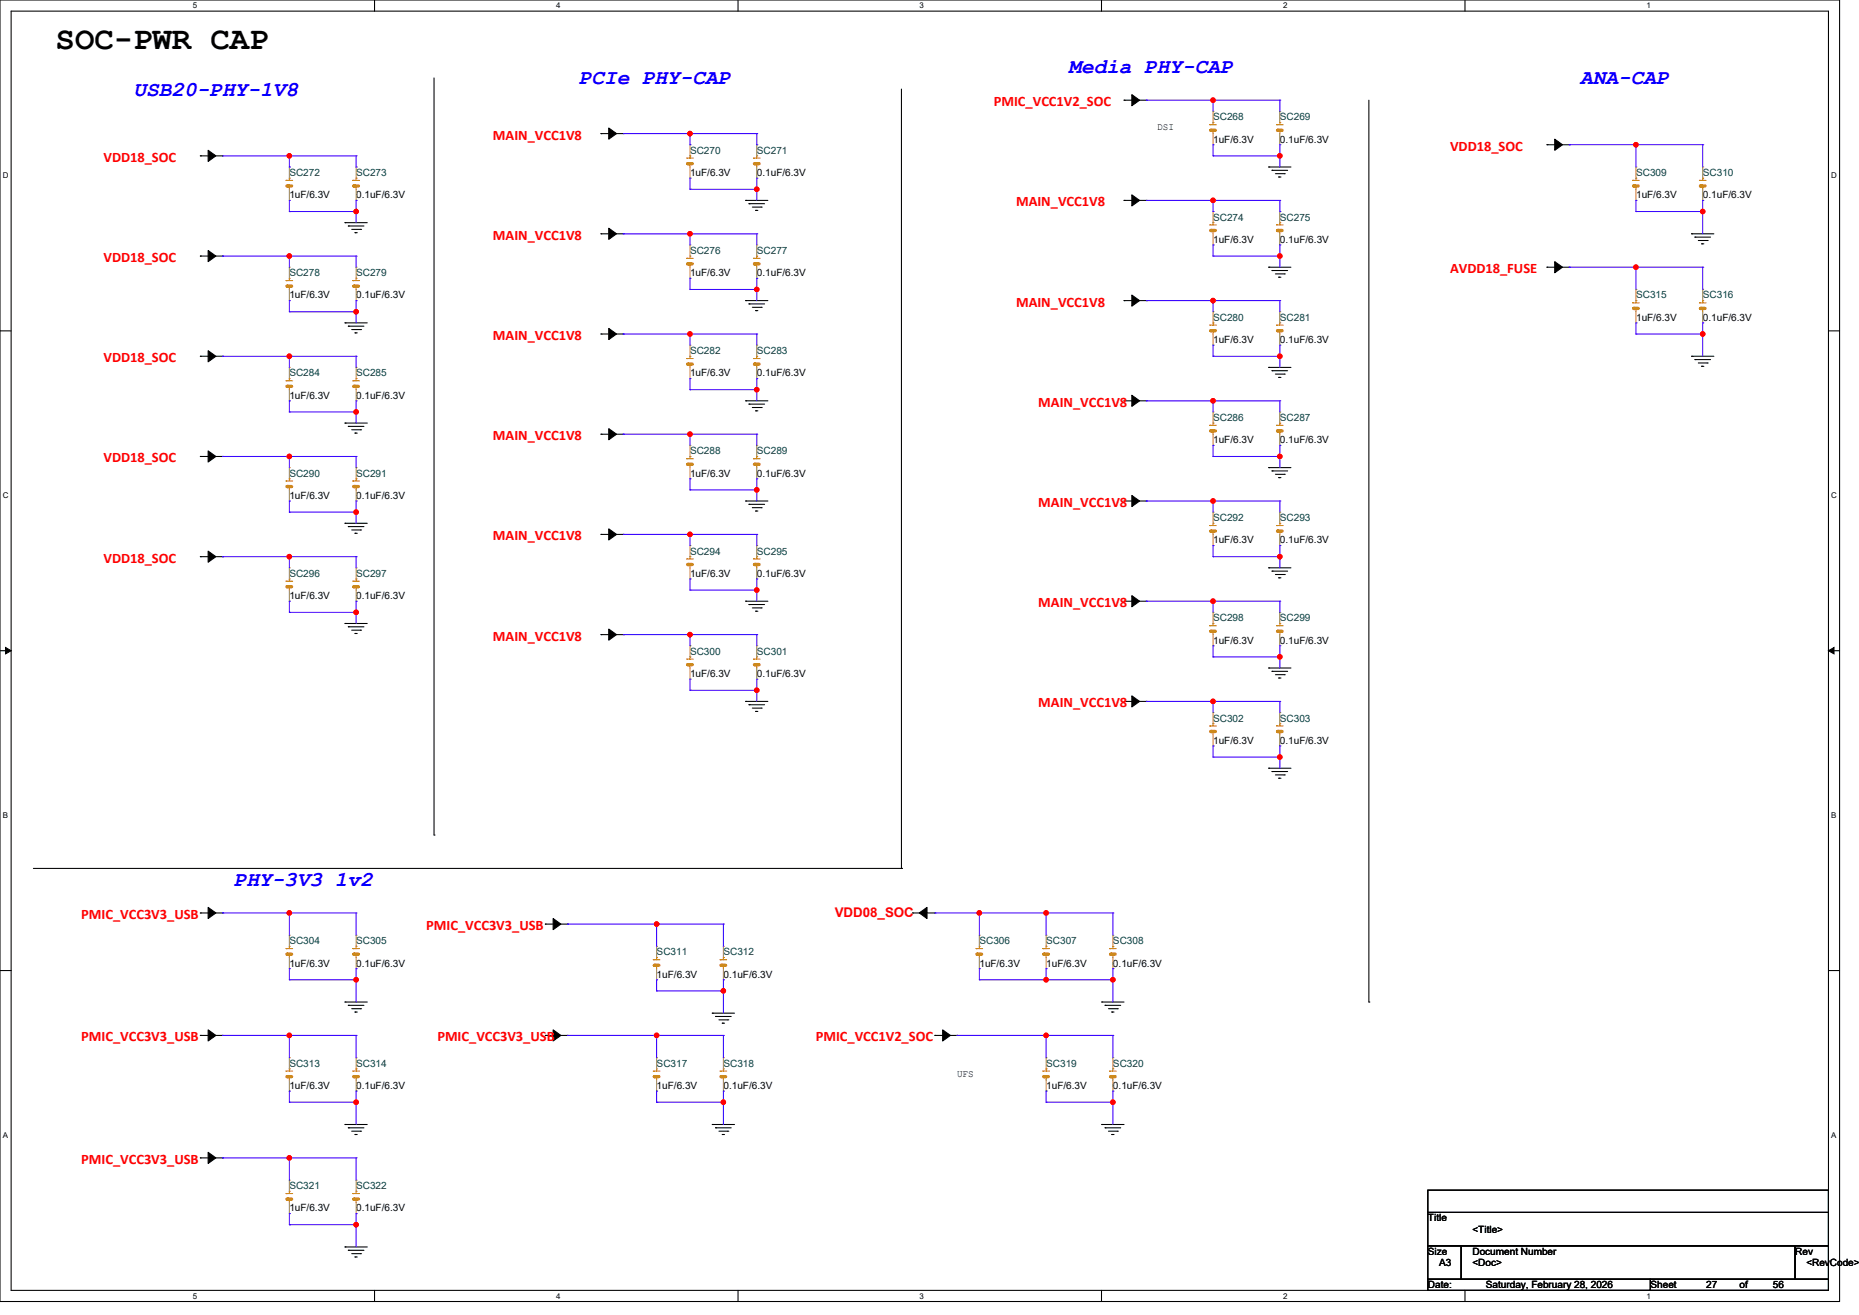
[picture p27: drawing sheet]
<svg xmlns="http://www.w3.org/2000/svg" width="297mm" height="210mm" viewBox="0 0 297 210" stroke-linecap="round" stroke-linejoin="round" font-family="sans-serif">
<defs><g id="words">
<text font-size="5.2" x="8.9" y="7.8">SOC-PWR CAP</text>
<g font-size="3.4" fill="#00f">
<text x="170.7" y="11.7">Media PHY-CAP</text>
<text x="21.3" y="15.3">USB20-PHY-1V8</text>
<text x="92.5" y="13.5">PCIe PHY-CAP</text>
<text x="252.5" y="13.5">ANA-CAP</text>
<text x="37.3" y="141.5">PHY-3V3 1v2</text>
</g>
<g font-size="2.3" fill="#f00">
<text x="158.8" y="17">PMIC_VCC1V2_SOC</text>
<text x="78.8" y="22.3">MAIN_VCC1V8</text>
<text x="16.5" y="25.8">VDD18_SOC</text>
<text x="231.7" y="24.1">VDD18_SOC</text>
<text x="162.3" y="33">MAIN_VCC1V8</text>
<text x="16.5" y="41.8">VDD18_SOC</text>
<text x="78.8" y="38.3">MAIN_VCC1V8</text>
<text x="231.7" y="43.6">AVDD18_FUSE</text>
<text x="162.3" y="49">MAIN_VCC1V8</text>
<text x="16.5" y="57.8">VDD18_SOC</text>
<text x="78.8" y="54.3">MAIN_VCC1V8</text>
<text x="165.9" y="65">MAIN_VCC1V8</text>
<text x="78.8" y="70.3">MAIN_VCC1V8</text>
<text x="16.5" y="73.8">VDD18_SOC</text>
<text x="165.9" y="81">MAIN_VCC1V8</text>
<text x="16.5" y="89.9">VDD18_SOC</text>
<text x="78.8" y="86.3">MAIN_VCC1V8</text>
<text x="165.9" y="97">MAIN_VCC1V8</text>
<text x="78.8" y="102.3">MAIN_VCC1V8</text>
<text x="165.9" y="113">MAIN_VCC1V8</text>
<text x="13" y="146.7">PMIC_VCC3V3_USB</text>
<text x="68.1" y="148.5">PMIC_VCC3V3_USB</text>
<text x="13" y="166.3">PMIC_VCC3V3_USB</text>
<text x="69.9" y="166.3">PMIC_VCC3V3_USB</text>
<text x="130.3" y="166.3">PMIC_VCC1V2_SOC</text>
<text x="13" y="185.9">PMIC_VCC3V3_USB</text>
</g>
<text font-size="2.1" fill="#f00" x="133.4" y="146.5">VDD08_SOC</text>
<g font-size="1.6">
<text x="184.9" y="20.8">DSI</text>
<text x="193.8" y="22.8">1uF/6.3V</text>
<text x="204.5" y="22.8">0.1uF/6.3V</text>
<text x="110.2" y="28.1">1uF/6.3V</text>
<text x="120.9" y="28.1">0.1uF/6.3V</text>
<text x="46.2" y="31.7">1uF/6.3V</text>
<text x="56.9" y="31.7">0.1uF/6.3V</text>
<text x="261.4" y="31.7">1uF/6.3V</text>
<text x="272.1" y="31.7">0.1uF/6.3V</text>
<text x="193.8" y="38.8">1uF/6.3V</text>
<text x="204.5" y="38.8">0.1uF/6.3V</text>
<text x="46.2" y="47.7">1uF/6.3V</text>
<text x="56.9" y="47.7">0.1uF/6.3V</text>
<text x="110.2" y="44.1">1uF/6.3V</text>
<text x="120.9" y="44.1">0.1uF/6.3V</text>
<text x="261.4" y="51.2">1uF/6.3V</text>
<text x="272.1" y="51.2">0.1uF/6.3V</text>
<text x="193.8" y="54.8">1uF/6.3V</text>
<text x="204.5" y="54.8">0.1uF/6.3V</text>
<text x="46.2" y="63.7">1uF/6.3V</text>
<text x="56.9" y="63.7">0.1uF/6.3V</text>
<text x="110.2" y="60.1">1uF/6.3V</text>
<text x="120.9" y="60.1">0.1uF/6.3V</text>
<text x="193.8" y="70.8">1uF/6.3V</text>
<text x="204.5" y="70.8">0.1uF/6.3V</text>
<text x="110.2" y="76.1">1uF/6.3V</text>
<text x="120.9" y="76.1">0.1uF/6.3V</text>
<text x="46.2" y="79.7">1uF/6.3V</text>
<text x="56.9" y="79.7">0.1uF/6.3V</text>
<text x="193.8" y="86.8">1uF/6.3V</text>
<text x="204.5" y="86.8">0.1uF/6.3V</text>
<text x="46.2" y="95.7">1uF/6.3V</text>
<text x="56.9" y="95.7">0.1uF/6.3V</text>
<text x="110.2" y="92.1">1uF/6.3V</text>
<text x="120.9" y="92.1">0.1uF/6.3V</text>
<text x="193.8" y="102.8">1uF/6.3V</text>
<text x="204.5" y="102.8">0.1uF/6.3V</text>
<text x="110.2" y="108.1">1uF/6.3V</text>
<text x="120.9" y="108.1">0.1uF/6.3V</text>
<text x="193.8" y="118.8">1uF/6.3V</text>
<text x="204.5" y="118.8">0.1uF/6.3V</text>
<text x="46.2" y="154.3">1uF/6.3V</text>
<text x="56.9" y="154.3">0.1uF/6.3V</text>
<text x="156.5" y="154.3">1uF/6.3V</text>
<text x="167.1" y="154.3">1uF/6.3V</text>
<text x="177.8" y="154.3">0.1uF/6.3V</text>
<text x="104.9" y="156.1">1uF/6.3V</text>
<text x="115.6" y="156.1">0.1uF/6.3V</text>
<text x="46.2" y="173.9">1uF/6.3V</text>
<text x="56.9" y="173.9">0.1uF/6.3V</text>
<text x="104.9" y="173.9">1uF/6.3V</text>
<text x="115.6" y="173.9">0.1uF/6.3V</text>
<text x="152.9" y="172">UFS</text>
<text x="167.1" y="173.9">1uF/6.3V</text>
<text x="177.8" y="173.9">0.1uF/6.3V</text>
<text x="46.2" y="193.5">1uF/6.3V</text>
<text x="56.9" y="193.5">0.1uF/6.3V</text>
<text x="228.1" y="195.1">Title</text>
<text x="235.2" y="196.8">&lt;Title&gt;</text>
<text x="228.1" y="200.4">Size</text>
<text x="229.9" y="202.2">A3</text>
<text x="235.2" y="200.4">Document Number</text>
<text x="235.2" y="202.2">&lt;Doc&gt;</text>
<text x="286.8" y="200.4">Rev</text>
<text x="288.6" y="202.2">&lt;RevCode&gt;</text>
<text x="228.1" y="205.7">Date:</text>
<text x="237.4" y="205.7">Saturday, February 28, 2026</text>
<text x="263.7" y="205.7">Sheet</text>
<text x="272.6" y="205.7">27</text>
<text x="277.9" y="205.7">of</text>
<text x="283.3" y="205.7">56</text>
</g>
<g font-size="1.6" fill="#004040">
<text x="193.8" y="19.2">SC268</text>
<text x="204.5" y="19.2">SC269</text>
<text x="46.2" y="28.1">SC272</text>
<text x="56.9" y="28.1">SC273</text>
<text x="110.2" y="24.6">SC270</text>
<text x="120.9" y="24.6">SC271</text>
<text x="261.4" y="28.1">SC309</text>
<text x="272.1" y="28.1">SC310</text>
<text x="193.8" y="35.2">SC274</text>
<text x="204.5" y="35.2">SC275</text>
<text x="110.2" y="40.6">SC276</text>
<text x="120.9" y="40.6">SC277</text>
<text x="46.2" y="44.1">SC278</text>
<text x="56.9" y="44.1">SC279</text>
<text x="261.4" y="47.7">SC315</text>
<text x="272.1" y="47.7">SC316</text>
<text x="193.8" y="51.2">SC280</text>
<text x="204.5" y="51.2">SC281</text>
<text x="110.2" y="56.6">SC282</text>
<text x="120.9" y="56.6">SC283</text>
<text x="46.2" y="60.1">SC284</text>
<text x="56.9" y="60.1">SC285</text>
<text x="193.8" y="67.2">SC286</text>
<text x="204.5" y="67.2">SC287</text>
<text x="46.2" y="76.1">SC290</text>
<text x="56.9" y="76.1">SC291</text>
<text x="110.2" y="72.6">SC288</text>
<text x="120.9" y="72.6">SC289</text>
<text x="193.8" y="83.2">SC292</text>
<text x="204.5" y="83.2">SC293</text>
<text x="110.2" y="88.6">SC294</text>
<text x="120.9" y="88.6">SC295</text>
<text x="46.2" y="92.1">SC296</text>
<text x="56.9" y="92.1">SC297</text>
<text x="193.8" y="99.2">SC298</text>
<text x="204.5" y="99.2">SC299</text>
<text x="110.2" y="104.6">SC300</text>
<text x="120.9" y="104.6">SC301</text>
<text x="193.8" y="115.2">SC302</text>
<text x="204.5" y="115.2">SC303</text>
<text x="46.2" y="150.8">SC304</text>
<text x="56.9" y="150.8">SC305</text>
<text x="104.9" y="152.6">SC311</text>
<text x="115.6" y="152.6">SC312</text>
<text x="156.5" y="150.8">SC306</text>
<text x="167.1" y="150.8">SC307</text>
<text x="177.8" y="150.8">SC308</text>
<text x="46.2" y="170.4">SC313</text>
<text x="56.9" y="170.4">SC314</text>
<text x="104.9" y="170.4">SC317</text>
<text x="115.6" y="170.4">SC318</text>
<text x="167.1" y="170.4">SC319</text>
<text x="177.8" y="170.4">SC320</text>
<text x="46.2" y="189.9">SC321</text>
<text x="56.9" y="189.9">SC322</text>
</g>
<g font-size="1.3">
<text x="30.8" y="1.3">5</text>
<text x="88.9" y="1.3">4</text>
<text x="146.9" y="1.3">3</text>
<text x="205" y="1.3">2</text>
<text x="263.1" y="1.3">1</text>
<text x=".4" y="28.5">D</text>
<text x="292.5" y="28.5">D</text>
<text x=".4" y="79.5">C</text>
<text x="292.5" y="79.5">C</text>
<text x=".4" y="130.6">B</text>
<text x="292.5" y="130.6">B</text>
<text x=".4" y="181.7">A</text>
<text x="292.5" y="181.7">A</text>
<text x="30.8" y="207.4">5</text>
<text x="88.9" y="207.4">4</text>
<text x="146.9" y="207.4">3</text>
<text x="205" y="207.4">2</text>
<text x="263.1" y="207.4">1</text>
</g>
</g></defs>
<path d="M0 0h293.9v207.8h-293.9zM1.8 1.8h290.3v204.3h-290.3z" fill="none" stroke="#000" stroke-width=".17"/>
<g fill="#fff">
<path d="M30.8 .2h.7v1.4h-.7z"/>
<path d="M30.8 206.2h.7v1.5h-.7z"/>
</g>
<path d="M59.8 0v1.8M59.8 206.1v1.7" fill="none" stroke="#000" stroke-width=".17"/>
<g fill="#fff">
<path d="M88.9 .2h.7v1.4h-.7z"/>
<path d="M88.9 206.2h.7v1.5h-.7z"/>
</g>
<path d="M117.9 0v1.8M117.9 206.1v1.7" fill="none" stroke="#000" stroke-width=".17"/>
<g fill="#fff">
<path d="M146.9 .2h.7v1.4h-.7z"/>
<path d="M146.9 206.2h.7v1.5h-.7z"/>
</g>
<path d="M176 0v1.8M176 206.1v1.7" fill="none" stroke="#000" stroke-width=".17"/>
<g fill="#fff">
<path d="M205 .2h.7v1.4h-.7z"/>
<path d="M205 206.2h.7v1.5h-.7z"/>
</g>
<path d="M234.1 0v1.8M234.1 206.1v1.7" fill="none" stroke="#000" stroke-width=".17"/>
<g fill="#fff">
<path d="M263.1 .2h.7v1.4h-.7z"/>
<path d="M263.1 206.2h.7v1.5h-.7z"/>
<path d="M.4 27.3h1v1.4h-1z"/>
<path d="M292.6 27.3h.9v1.4h-.9z"/>
<path d="M.4 78.4h1v1.4h-1z"/>
<path d="M292.6 78.4h.9v1.4h-.9z"/>
</g>
<path d="M0 52.8h1.8M292.1 52.8h1.8" fill="none" stroke="#000" stroke-width=".17"/>
<g fill="#fff">
<path d="M.4 129.4h.9v1.5h-.9z"/>
<path d="M292.6 129.4h.8v1.5h-.8z"/>
</g>
<path d="M0 103.9h1.8M292.1 103.9h1.8" fill="none" stroke="#000" stroke-width=".17"/>
<path d="M.9 103.4l.9 .5-.9 .5zM292.1 103.9l.9-.5v1z" fill="#000" stroke="#000" stroke-width=".16"/>
<g fill="#fff">
<path d="M.4 180.5h.9v1.4h-.9z"/>
<path d="M292.6 180.5h.8v1.4h-.8z"/>
</g>
<g fill="none" stroke="#000" stroke-width=".17">
<path d="M69.3 12.4v120.9M144 14.2v124.5M179.6 16h.1M179.6 16h1.9M181.9 16h1.2M183.1 16h.1M218.7 16v144M32 24.9h.1M32 24.9h2M34.3 24.9h1.3M35.6 24.9h.1M55.1 35.6h.1"/>
<path d="M55.1 35.6h3.6M55.6 36.1h.1M55.6 36.1h2.5M56.2 36.6h1.4M56.7 37.2h.1M56.7 37.2h.4M57.6 36.6h.1M96 21.3h.1M96 37.3h.1M96 21.3h2M96 37.3h2M98.3 21.3h1.3"/>
<path d="M98.3 37.3h1.3M99.6 21.3h.1M99.6 37.3h.1M119.1 32h.1M119.1 32h3.6M119.7 32.5h.1M119.7 32.5h2.5M120.2 33.1h1.4M120.7 33.6h.1M120.7 33.6h.4M121.6 33.1h.1M179.6 32h.1"/>
<path d="M179.6 32h1.9M181.9 32h1.2M183.1 32h.1M202.7 26.7h.1M202.7 26.7h3.5M203.2 27.2h.1M203.2 27.2h2.5M203.8 27.7h1.4M204.3 28.3h.1M204.3 28.3h.3M205.2 27.7h.1M247.1 23.1h.1"/>
<path d="M247.1 23.1h2M249.4 23.1h1.3M250.7 23.1h.1M270.3 37.3h.1M270.3 37.3h3.5M270.8 37.9h.1M270.8 37.9h2.5M271.3 38.4h1.4M271.9 38.9h.1M271.9 38.9h.3M272.7 38.4h.1M32 40.9h.1"/>
<path d="M32 56.9h.1M32 40.9h2M32 56.9h2M34.3 40.9h1.3M34.3 56.9h1.3M35.6 40.9h.1M35.6 56.9h.1M55.1 51.6h.1M55.1 51.6h3.6M55.6 52.1h.1M55.6 52.1h2.5M56.2 52.6h1.4"/>
<path d="M56.7 53.2h.1M56.7 53.2h.4M57.6 52.6h.1M96 53.3h.1M96 53.3h2M98.3 53.3h1.3M99.6 53.3h.1M119.1 48h.1M119.1 48h3.6M119.7 48.5h.1M119.7 48.5h2.5M120.2 49.1h1.4"/>
<path d="M120.7 49.6h.1M120.7 49.6h.4M121.6 49.1h.1M179.6 48h.1M179.6 48h1.9M181.9 48h1.2M183.1 48h.1M202.7 42.7h.1M202.7 58.7h.1M202.7 42.7h3.5M202.7 58.7h3.5M203.2 43.2h.1"/>
<path d="M203.2 59.2h.1M203.2 43.2h2.5M203.2 59.2h2.5M203.8 43.7h1.4M203.8 59.7h1.4M204.3 44.3h.1M204.3 44.3h.3M205.2 43.7h.1M205.2 59.7h.1M247.1 42.7h.1M247.1 42.7h2M249.4 42.7h1.3"/>
<path d="M250.7 42.7h.1M270.3 56.9h.1M270.3 56.9h3.5M270.8 57.4h.1M270.8 57.4h2.5M271.3 58h1.4M271.9 58.5h.1M271.9 58.5h.3M272.7 58h.1M32 72.9h.1M32 72.9h2M34.3 72.9h1.3"/>
<path d="M35.6 72.9h.1M55.1 67.6h.1M55.1 67.6h3.6M55.6 68.1h.1M55.6 68.1h2.5M56.2 68.6h1.4M56.7 69.2h.1M56.7 69.2h.4M57.6 68.6h.1M96 69.3h.1M96 69.3h2M98.3 69.3h1.3"/>
<path d="M99.6 69.3h.1M119.1 64h.1M119.1 64h3.6M119.7 64.5h.1M119.7 64.5h2.5M120.2 65.1h1.4M120.7 65.6h.1M120.7 65.6h.4M121.6 65.1h.1M179.6 64h.1M179.6 64h1.9M181.9 64h1.2"/>
<path d="M183.1 64h.1M202.7 74.7h.1M202.7 74.7h3.5M203.2 75.2h.1M203.2 75.2h2.5M203.8 75.7h1.4M204.3 60.3h.1M204.3 76.3h.1M204.3 60.3h.3M204.3 76.3h.3M205.2 75.7h.1M32 88.9h.1"/>
<path d="M32 88.9h2M34.3 88.9h1.3M35.6 88.9h.1M55.1 83.6h.1M55.1 99.6h.1M55.1 83.6h3.6M55.1 99.6h3.6M55.6 84.1h.1M55.6 84.1h2.5M56.2 84.6h1.4M56.7 85.2h.1M56.7 85.2h.4"/>
<path d="M57.6 84.6h.1M96 85.3h.1M96 85.3h2M98.3 85.3h1.3M99.6 85.3h.1M119.1 80h.1M119.1 96h.1M119.1 80h3.6M119.1 96h3.6M119.7 80.5h.1M119.7 96.5h.1M119.7 80.5h2.5"/>
<path d="M119.7 96.5h2.5M120.2 81.1h1.4M120.2 97.1h1.4M120.7 81.6h.1M120.7 97.6h.1M120.7 81.6h.4M120.7 97.6h.4M121.6 81.1h.1M121.6 97.1h.1M179.6 80h.1M179.6 96h.1M179.6 80h1.9"/>
<path d="M179.6 96h1.9M181.9 80h1.2M181.9 96h1.2M183.1 80h.1M183.1 96h.1M202.7 90.7h.1M202.7 90.7h3.5M203.2 91.2h.1M203.2 91.2h2.5M203.8 91.7h1.4M204.3 92.3h.1M204.3 92.3h.3"/>
<path d="M205.2 91.7h.1M55.6 100.1h.1M55.6 100.1h2.5M56.2 100.6h1.4M56.7 101.2h.1M56.7 101.2h.4M57.6 100.6h.1M96 101.3h.1M96 101.3h2M98.3 101.3h1.3M99.6 101.3h.1M119.1 112h.1"/>
<path d="M119.1 112h3.6M119.7 112.5h.1M119.7 112.5h2.5M120.2 113.1h1.4M120.7 113.6h.1M120.7 113.6h.4M121.6 113.1h.1M179.6 112h.1M179.6 112h1.9M181.9 112h1.2M183.1 112h.1M202.7 106.7h.1"/>
<path d="M202.7 106.7h3.5M203.2 107.2h.1M203.2 107.2h2.5M203.8 107.7h1.4M204.3 108.3h.1M204.3 108.3h.3M205.2 107.7h.1M5.3 138.7h138.7M69.3 133.3h.1M144 138.7h.1M202.7 122.7h.1M202.7 122.7h3.5"/>
<path d="M203.2 123.2h.1M203.2 123.2h2.5M203.8 123.8h1.4M204.3 124.3h.1M204.3 124.3h.3M205.2 123.8h.1M0 155h1.8M32 145.8h.1M32 145.8h2M34.3 145.8h1.3M35.6 145.8h.1M87.1 147.6h.1"/>
<path d="M87.1 147.6h2M89.4 147.6h1.3M90.7 147.6h.1M145.8 145.8h.1M145.8 145.8h2M148.1 145.8h1.3M149.4 145.8h.1M292.1 155h1.8M32 165.4h.1M32 165.4h2M34.3 165.4h1.3M35.6 165.4h.1"/>
<path d="M55.1 160h.1M55.1 179.6h.1M55.1 160h3.6M55.1 179.6h3.6M55.6 160.5h.1M55.6 160.5h2.5M56.2 161.1h1.4M56.7 161.6h.1M56.7 161.6h.4M57.6 161.1h.1M87.1 165.4h.1M87.1 165.4h2"/>
<path d="M89.4 165.4h1.3M90.7 165.4h.1M113.8 161.8h.1M113.8 179.6h.1M113.8 161.8h3.5M113.8 179.6h3.5M114.3 162.3h.1M114.3 162.3h2.5M114.9 162.9h1.4M115.4 163.4h.1M115.4 163.4h.3M116.3 162.9h.1"/>
<path d="M149.4 165.4h.1M149.4 165.4h1.9M151.7 165.4h1.2M152.9 165.4h.1M176 160h.1M176 179.6h.1M176 160h3.6M176 179.6h3.6M176.6 160.5h.1M176.6 160.5h2.4M177.1 161.1h1.4M177.6 161.6h.1"/>
<path d="M177.6 161.6h.4M178.5 161.1h.1M218.7 160h.1M32 184.9h.1M32 184.9h2M34.3 184.9h1.3M35.6 184.9h.1M55.1 199.1h.1M55.1 199.1h3.6M55.6 180.1h.1M55.6 199.7h.1M55.6 180.1h2.5"/>
<path d="M55.6 199.7h2.5M56.2 180.6h1.4M56.7 181.2h.1M56.7 181.2h.4M57.6 180.6h.1M114.3 180.1h.1M114.3 180.1h2.5M114.9 180.6h1.4M115.4 181.2h.1M115.4 181.2h.3M116.3 180.6h.1M176.6 180.1h.1"/>
<path d="M176.6 180.1h2.4M177.1 180.6h1.4M177.6 181.2h.1M177.6 181.2h.4M178.5 180.6h.1M228.1 190.1h64v3.5h-64zM228.1 193.6h64v5.4h-64zM228.1 199h5.3v5.3h-5.3zM233.4 199h53.4v5.3h-53.4zM286.8 199h5.3v5.3h-5.3zM56.2 200.2h1.4M56.7 200.7h.1"/>
<path d="M56.7 200.7h.4M57.6 200.2h.1M228.1 204.3h35.6v1.8h-35.6zM263.7 204.3h28.4v1.8h-28.4z"/>
</g>
<g fill="#000" stroke="#000" stroke-width=".17">
<path d="M180.8 15.1l1.3 .9-1.3 .9z" fill-rule="evenodd"/>
<path d="M33.3 24l1.2 .9-1.2 .9z" fill-rule="evenodd"/>
<path d="M97.3 20.4l1.2 .9-1.2 .9z" fill-rule="evenodd"/>
<path d="M97.3 36.4l1.2 .9-1.2 .9z" fill-rule="evenodd"/>
<path d="M180.8 31.1l1.3 .9-1.3 .9z" fill-rule="evenodd"/>
<path d="M248.4 22.2l1.2 .9-1.2 .9z" fill-rule="evenodd"/>
<path d="M33.3 40l1.2 .9-1.2 .9z" fill-rule="evenodd"/>
<path d="M33.3 56l1.2 .9-1.2 .9z" fill-rule="evenodd"/>
<path d="M97.3 52.5l1.2 .8-1.2 .9z" fill-rule="evenodd"/>
<path d="M180.8 47.1l1.3 .9-1.3 .9z" fill-rule="evenodd"/>
<path d="M248.4 41.8l1.2 .9-1.2 .9z" fill-rule="evenodd"/>
<path d="M33.3 72l1.2 .9-1.2 .9z" fill-rule="evenodd"/>
<path d="M97.3 68.5l1.2 .8-1.2 .9z" fill-rule="evenodd"/>
<path d="M180.8 63.1l1.3 .9-1.3 .9z" fill-rule="evenodd"/>
<path d="M33.3 88l1.2 .9-1.2 .9z" fill-rule="evenodd"/>
<path d="M97.3 84.5l1.2 .8-1.2 .9z" fill-rule="evenodd"/>
<path d="M180.8 79.1l1.3 .9-1.3 .9z" fill-rule="evenodd"/>
<path d="M180.8 95.1l1.3 .9-1.3 .9z" fill-rule="evenodd"/>
<path d="M97.3 100.5l1.2 .8-1.2 .9z" fill-rule="evenodd"/>
<path d="M180.8 111.1l1.3 .9-1.3 .9z" fill-rule="evenodd"/>
<path d="M33.3 144.9l1.2 .9-1.2 .9z" fill-rule="evenodd"/>
<path d="M88.4 146.7l1.2 .9-1.2 .9z" fill-rule="evenodd"/>
<path d="M146.9 145.8l1.2-.9v1.8z" fill-rule="evenodd"/>
<path d="M33.3 164.5l1.2 .9-1.2 .8z" fill-rule="evenodd"/>
<path d="M88.4 164.5l1.2 .9-1.2 .8z" fill-rule="evenodd"/>
<path d="M150.6 164.5l1.2 .9-1.2 .8z" fill-rule="evenodd"/>
<path d="M33.3 184l1.2 .9-1.2 .9z" fill-rule="evenodd"/>
</g>
<path d="M45.7 151.5h.1M45.7 151.5h1.1M46.2 152.4h.1M46.2 151.1h.1M46.2 151.1v.4M46.2 152.4v.5" fill="none" stroke="#cc8006" stroke-width=".17"/>
<path d="M45.9 152.4h.7" fill="none" stroke="#cc8006" stroke-width=".53"/>
<circle cx="45.9" cy="152.4" r=".26" fill="#cc8006"/>
<path d="M46.2 154.7h.1M46.2 149.4h.1M46.2 149.4v1.7M46.2 152.9v1.8" fill="none" stroke="#a84" stroke-width=".17"/>
<path d="M166.6 151.5h.1M166.6 151.5h1.1M167.1 152.4h.1M167.1 151.1h.1M167.1 151.1v.4M167.1 152.4v.5" fill="none" stroke="#cc8006" stroke-width=".17"/>
<path d="M166.8 152.4h.7" fill="none" stroke="#cc8006" stroke-width=".53"/>
<circle cx="166.8" cy="152.4" r=".26" fill="#cc8006"/>
<path d="M167.1 154.7h.1M167.1 149.4h.1M167.1 149.4v1.7M167.1 152.9v1.8" fill="none" stroke="#a84" stroke-width=".17"/>
<path d="M203.9 83.9h.1M203.9 83.9h1.1M204.5 84.8h.1M204.5 83.6h.1M204.5 83.6v.3M204.5 84.8v.5" fill="none" stroke="#cc8006" stroke-width=".17"/>
<path d="M204.1 84.8h.7" fill="none" stroke="#cc8006" stroke-width=".53"/>
<circle cx="204.1" cy="84.8" r=".26" fill="#cc8006"/>
<path d="M204.5 87.1h.1M204.5 81.8h.1M204.5 81.8v1.8M204.5 85.3v1.8" fill="none" stroke="#a84" stroke-width=".17"/>
<path d="M120.4 73.3h.1M120.4 73.3h1M120.9 74.1h.1M120.9 72.9h.1M120.9 72.9v.4M120.9 74.1v.6" fill="none" stroke="#cc8006" stroke-width=".17"/>
<path d="M120.5 74.1h.8" fill="none" stroke="#cc8006" stroke-width=".53"/>
<circle cx="120.5" cy="74.1" r=".26" fill="#cc8006"/>
<path d="M120.9 76.5h.1M120.9 71.1h.1M120.9 71.1v1.8M120.9 74.7v1.8" fill="none" stroke="#a84" stroke-width=".17"/>
<path d="M203.9 115.9h.1M203.9 115.9h1.1M204.5 116.8h.1M204.5 115.6h.1M204.5 115.6v.3M204.5 116.8v.5" fill="none" stroke="#cc8006" stroke-width=".17"/>
<path d="M204.1 116.8h.7" fill="none" stroke="#cc8006" stroke-width=".53"/>
<circle cx="204.1" cy="116.8" r=".26" fill="#cc8006"/>
<path d="M204.5 119.1h.1M204.5 113.8h.1M204.5 113.8v1.8M204.5 117.3v1.8" fill="none" stroke="#a84" stroke-width=".17"/>
<path d="M120.4 105.3h.1M120.4 105.3h1M120.9 106.2h.1M120.9 104.9h.1M120.9 104.9v.4M120.9 106.2v.5" fill="none" stroke="#cc8006" stroke-width=".17"/>
<path d="M120.5 106.2h.8" fill="none" stroke="#cc8006" stroke-width=".53"/>
<circle cx="120.5" cy="106.2" r=".26" fill="#cc8006"/>
<path d="M120.9 108.5h.1M120.9 103.1h.1M120.9 103.1v1.8M120.9 106.7v1.8" fill="none" stroke="#a84" stroke-width=".17"/>
<path d="M45.7 60.8h.1M45.7 60.8h1.1M46.2 61.7h.1M46.2 60.5h.1M46.2 60.5v.3M46.2 61.7v.5" fill="none" stroke="#cc8006" stroke-width=".17"/>
<path d="M45.9 61.7h.7" fill="none" stroke="#cc8006" stroke-width=".53"/>
<circle cx="45.9" cy="61.7" r=".26" fill="#cc8006"/>
<path d="M46.2 58.7h.1M46.2 58.7v1.8M46.2 64h.1M46.2 62.2v1.8" fill="none" stroke="#a84" stroke-width=".17"/>
<path d="M56.4 28.8h.1M56.4 28.8h1M56.9 29.7h.1M56.9 28.4h.1M56.9 28.4v.4M56.9 29.7v.5" fill="none" stroke="#cc8006" stroke-width=".17"/>
<path d="M56.5 29.7h.8" fill="none" stroke="#cc8006" stroke-width=".53"/>
<circle cx="56.5" cy="29.7" r=".26" fill="#cc8006"/>
<path d="M56.9 32h.1M56.9 26.7h.1M56.9 26.7v1.7M56.9 30.2v1.8" fill="none" stroke="#a84" stroke-width=".17"/>
<path d="M56.4 171h.1M56.4 171h1M56.9 171.9h.1M56.9 170.7h.1M56.9 170.7v.3M56.9 171.9v.6" fill="none" stroke="#cc8006" stroke-width=".17"/>
<path d="M56.5 171.9h.8" fill="none" stroke="#cc8006" stroke-width=".53"/>
<circle cx="56.5" cy="171.9" r=".26" fill="#cc8006"/>
<path d="M56.9 174.2h.1M56.9 168.9h.1M56.9 168.9v1.8M56.9 172.5v1.7" fill="none" stroke="#a84" stroke-width=".17"/>
<path d="M109.7 41.3h.1M109.7 41.3h1.1M110.2 42.1h.1M110.2 40.9h.1M110.2 40.9v.4M110.2 42.1v.6" fill="none" stroke="#cc8006" stroke-width=".17"/>
<path d="M109.9 42.1h.7" fill="none" stroke="#cc8006" stroke-width=".53"/>
<circle cx="109.9" cy="42.1" r=".26" fill="#cc8006"/>
<path d="M110.2 39.1h.1M110.2 39.1v1.8M110.2 44.4h.1M110.2 42.7v1.7" fill="none" stroke="#a84" stroke-width=".17"/>
<path d="M56.4 92.8h.1M56.4 92.8h1M56.9 93.7h.1M56.9 92.5h.1M56.9 92.5v.3M56.9 93.7v.5" fill="none" stroke="#cc8006" stroke-width=".17"/>
<path d="M56.5 93.7h.8" fill="none" stroke="#cc8006" stroke-width=".53"/>
<circle cx="56.5" cy="93.7" r=".26" fill="#cc8006"/>
<path d="M56.9 96h.1M56.9 90.7h.1M56.9 90.7v1.8M56.9 94.2v1.8" fill="none" stroke="#a84" stroke-width=".17"/>
<path d="M193.3 51.9h.1M193.3 51.9h1M193.8 52.8h.1M193.8 51.6h.1M193.8 51.6v.3M193.8 52.8v.5" fill="none" stroke="#cc8006" stroke-width=".17"/>
<path d="M193.4 52.8h.8" fill="none" stroke="#cc8006" stroke-width=".53"/>
<circle cx="193.4" cy="52.8" r=".26" fill="#cc8006"/>
<path d="M193.8 55.1h.1M193.8 49.8h.1M193.8 49.8v1.8M193.8 53.3v1.8" fill="none" stroke="#a84" stroke-width=".17"/>
<path d="M193.3 35.9h.1M193.3 35.9h1M193.8 36.8h.1M193.8 35.6h.1M193.8 35.6v.3M193.8 36.8v.5" fill="none" stroke="#cc8006" stroke-width=".17"/>
<path d="M193.4 36.8h.8" fill="none" stroke="#cc8006" stroke-width=".53"/>
<circle cx="193.4" cy="36.8" r=".26" fill="#cc8006"/>
<path d="M193.8 39.1h.1M193.8 33.8h.1M193.8 33.8v1.8M193.8 37.3v1.8" fill="none" stroke="#a84" stroke-width=".17"/>
<path d="M177.3 151.5h.1M177.3 151.5h1M177.8 152.4h.1M177.8 151.1h.1M177.8 151.1v.4M177.8 152.4v.5" fill="none" stroke="#cc8006" stroke-width=".17"/>
<path d="M177.4 152.4h.8" fill="none" stroke="#cc8006" stroke-width=".53"/>
<circle cx="177.4" cy="152.4" r=".26" fill="#cc8006"/>
<path d="M177.8 154.7h.1M177.8 149.4h.1M177.8 149.4v1.7M177.8 152.9v1.8" fill="none" stroke="#a84" stroke-width=".17"/>
<path d="M271.5 48.4h.1M271.5 48.4h1.1M272 49.3h.1M272 48h.1M272 48v.4M272 49.3v.5" fill="none" stroke="#cc8006" stroke-width=".17"/>
<path d="M271.7 49.3h.7" fill="none" stroke="#cc8006" stroke-width=".53"/>
<circle cx="271.7" cy="49.3" r=".26" fill="#cc8006"/>
<path d="M272 51.6h.1M272 46.2h.1M272 46.2v1.8M272 49.8v1.8" fill="none" stroke="#a84" stroke-width=".17"/>
<path d="M56.4 76.8h.1M56.4 76.8h1M56.9 77.7h.1M56.9 76.5h.1M56.9 76.5v.3M56.9 77.7v.5" fill="none" stroke="#cc8006" stroke-width=".17"/>
<path d="M56.5 77.7h.8" fill="none" stroke="#cc8006" stroke-width=".53"/>
<circle cx="56.5" cy="77.7" r=".26" fill="#cc8006"/>
<path d="M56.9 74.7h.1M56.9 74.7v1.8M56.9 78.2v1.8M56.9 80h.1" fill="none" stroke="#a84" stroke-width=".17"/>
<path d="M120.4 25.3h.1M120.4 25.3h1M120.9 26.1h.1M120.9 24.9h.1M120.9 24.9v.4M120.9 26.1v.6" fill="none" stroke="#cc8006" stroke-width=".17"/>
<path d="M120.5 26.1h.8" fill="none" stroke="#cc8006" stroke-width=".53"/>
<circle cx="120.5" cy="26.1" r=".26" fill="#cc8006"/>
<path d="M120.9 28.4h.1M120.9 23.1h.1M120.9 23.1v1.8M120.9 26.7v1.7" fill="none" stroke="#a84" stroke-width=".17"/>
<path d="M193.3 99.9h.1M193.3 99.9h1M193.8 99.6h.1M193.8 99.6v.3M193.8 100.8h.1M193.8 100.8v.5" fill="none" stroke="#cc8006" stroke-width=".17"/>
<path d="M193.4 100.8h.8" fill="none" stroke="#cc8006" stroke-width=".53"/>
<circle cx="193.4" cy="100.8" r=".26" fill="#cc8006"/>
<path d="M193.8 97.8h.1M193.8 97.8v1.8M193.8 103.1h.1M193.8 101.3v1.8" fill="none" stroke="#a84" stroke-width=".17"/>
<path d="M109.7 89.3h.1M109.7 89.3h1.1M110.2 90.1h.1M110.2 88.9h.1M110.2 88.9v.4M110.2 90.1v.6" fill="none" stroke="#cc8006" stroke-width=".17"/>
<path d="M109.9 90.1h.7" fill="none" stroke="#cc8006" stroke-width=".53"/>
<circle cx="109.9" cy="90.1" r=".26" fill="#cc8006"/>
<path d="M110.2 92.5h.1M110.2 87.1h.1M110.2 87.1v1.8M110.2 90.7v1.8" fill="none" stroke="#a84" stroke-width=".17"/>
<path d="M45.7 44.8h.1M45.7 44.8h1.1M46.2 45.7h.1M46.2 44.4h.1M46.2 44.4v.4M46.2 45.7v.5" fill="none" stroke="#cc8006" stroke-width=".17"/>
<path d="M45.9 45.7h.7" fill="none" stroke="#cc8006" stroke-width=".53"/>
<circle cx="45.9" cy="45.7" r=".26" fill="#cc8006"/>
<path d="M46.2 48h.1M46.2 42.7h.1M46.2 42.7v1.7M46.2 46.2v1.8" fill="none" stroke="#a84" stroke-width=".17"/>
<path d="M193.3 19.9h.1M193.3 19.9h1M193.8 19.6h.1M193.8 19.6v.3M193.8 20.8h.1M193.8 20.8v.5" fill="none" stroke="#cc8006" stroke-width=".17"/>
<path d="M193.4 20.8h.8" fill="none" stroke="#cc8006" stroke-width=".53"/>
<circle cx="193.4" cy="20.8" r=".26" fill="#cc8006"/>
<path d="M193.8 17.8h.1M193.8 17.8v1.8M193.8 23.1h.1M193.8 21.3v1.8" fill="none" stroke="#a84" stroke-width=".17"/>
<path d="M56.4 60.8h.1M56.4 60.8h1M56.9 61.7h.1M56.9 60.5h.1M56.9 60.5v.3M56.9 61.7v.5" fill="none" stroke="#cc8006" stroke-width=".17"/>
<path d="M56.5 61.7h.8" fill="none" stroke="#cc8006" stroke-width=".53"/>
<circle cx="56.5" cy="61.7" r=".26" fill="#cc8006"/>
<path d="M56.9 58.7h.1M56.9 58.7v1.8M56.9 64h.1M56.9 62.2v1.8" fill="none" stroke="#a84" stroke-width=".17"/>
<path d="M56.4 151.5h.1M56.4 151.5h1M56.9 152.4h.1M56.9 151.1h.1M56.9 151.1v.4M56.9 152.4v.5" fill="none" stroke="#cc8006" stroke-width=".17"/>
<path d="M56.5 152.4h.8" fill="none" stroke="#cc8006" stroke-width=".53"/>
<circle cx="56.5" cy="152.4" r=".26" fill="#cc8006"/>
<path d="M56.9 154.7h.1M56.9 149.4h.1M56.9 149.4v1.7M56.9 152.9v1.8" fill="none" stroke="#a84" stroke-width=".17"/>
<path d="M271.5 28.8h.1M271.5 28.8h1.1M272 29.7h.1M272 28.4h.1M272 28.4v.4M272 29.7v.5" fill="none" stroke="#cc8006" stroke-width=".17"/>
<path d="M271.7 29.7h.7" fill="none" stroke="#cc8006" stroke-width=".53"/>
<circle cx="271.7" cy="29.7" r=".26" fill="#cc8006"/>
<path d="M272 32h.1M272 26.7h.1M272 26.7v1.7M272 30.2v1.8" fill="none" stroke="#a84" stroke-width=".17"/>
<path d="M45.7 28.8h.1M45.7 28.8h1.1M46.2 29.7h.1M46.2 28.4h.1M46.2 28.4v.4M46.2 29.7v.5" fill="none" stroke="#cc8006" stroke-width=".17"/>
<path d="M45.9 29.7h.7" fill="none" stroke="#cc8006" stroke-width=".53"/>
<circle cx="45.9" cy="29.7" r=".26" fill="#cc8006"/>
<path d="M46.2 32h.1M46.2 26.7h.1M46.2 26.7v1.7M46.2 30.2v1.8" fill="none" stroke="#a84" stroke-width=".17"/>
<path d="M120.4 41.3h.1M120.4 41.3h1M120.9 42.1h.1M120.9 40.9h.1M120.9 40.9v.4M120.9 42.1v.6" fill="none" stroke="#cc8006" stroke-width=".17"/>
<path d="M120.5 42.1h.8" fill="none" stroke="#cc8006" stroke-width=".53"/>
<circle cx="120.5" cy="42.1" r=".26" fill="#cc8006"/>
<path d="M120.9 39.1h.1M120.9 39.1v1.8M120.9 44.4h.1M120.9 42.7v1.7" fill="none" stroke="#a84" stroke-width=".17"/>
<path d="M109.7 57.3h.1M109.7 57.3h1.1M110.2 58.1h.1M110.2 56.9h.1M110.2 56.9v.4M110.2 58.1v.6" fill="none" stroke="#cc8006" stroke-width=".17"/>
<path d="M109.9 58.1h.7" fill="none" stroke="#cc8006" stroke-width=".53"/>
<circle cx="109.9" cy="58.1" r=".26" fill="#cc8006"/>
<path d="M110.2 55.1h.1M110.2 55.1v1.8M110.2 58.7v1.8M110.2 60.5h.1" fill="none" stroke="#a84" stroke-width=".17"/>
<path d="M193.3 67.9h.1M193.3 67.9h1M193.8 68.8h.1M193.8 67.6h.1M193.8 67.6v.3M193.8 68.8v.5" fill="none" stroke="#cc8006" stroke-width=".17"/>
<path d="M193.4 68.8h.8" fill="none" stroke="#cc8006" stroke-width=".53"/>
<circle cx="193.4" cy="68.8" r=".26" fill="#cc8006"/>
<path d="M193.8 71.1h.1M193.8 65.8h.1M193.8 65.8v1.8M193.8 69.3v1.8" fill="none" stroke="#a84" stroke-width=".17"/>
<path d="M203.9 51.9h.1M203.9 51.9h1.1M204.5 52.8h.1M204.5 51.6h.1M204.5 51.6v.3M204.5 52.8v.5" fill="none" stroke="#cc8006" stroke-width=".17"/>
<path d="M204.1 52.8h.7" fill="none" stroke="#cc8006" stroke-width=".53"/>
<circle cx="204.1" cy="52.8" r=".26" fill="#cc8006"/>
<path d="M204.5 55.1h.1M204.5 49.8h.1M204.5 49.8v1.8M204.5 53.3v1.8" fill="none" stroke="#a84" stroke-width=".17"/>
<path d="M115 171h.1M115 171h1.1M115.6 171.9h.1M115.6 170.7h.1M115.6 170.7v.3M115.6 171.9v.6" fill="none" stroke="#cc8006" stroke-width=".17"/>
<path d="M115.2 171.9h.7" fill="none" stroke="#cc8006" stroke-width=".53"/>
<circle cx="115.2" cy="171.9" r=".26" fill="#cc8006"/>
<path d="M115.6 174.2h.1M115.6 168.9h.1M115.6 168.9v1.8M115.6 172.5v1.7" fill="none" stroke="#a84" stroke-width=".17"/>
<path d="M155.9 151.5h.1M155.9 151.5h1.1M156.5 152.4h.1M156.5 151.1h.1M156.5 151.1v.4M156.5 152.4v.5" fill="none" stroke="#cc8006" stroke-width=".17"/>
<path d="M156.1 152.4h.7" fill="none" stroke="#cc8006" stroke-width=".53"/>
<circle cx="156.1" cy="152.4" r=".26" fill="#cc8006"/>
<path d="M156.5 154.7h.1M156.5 149.4h.1M156.5 149.4v1.7M156.5 152.9v1.8" fill="none" stroke="#a84" stroke-width=".17"/>
<path d="M203.9 35.9h.1M203.9 35.9h1.1M204.5 36.8h.1M204.5 35.6h.1M204.5 35.6v.3M204.5 36.8v.5" fill="none" stroke="#cc8006" stroke-width=".17"/>
<path d="M204.1 36.8h.7" fill="none" stroke="#cc8006" stroke-width=".53"/>
<circle cx="204.1" cy="36.8" r=".26" fill="#cc8006"/>
<path d="M204.5 39.1h.1M204.5 33.8h.1M204.5 33.8v1.8M204.5 37.3v1.8" fill="none" stroke="#a84" stroke-width=".17"/>
<path d="M260.8 48.4h.1M260.8 48.4h1.1M261.4 49.3h.1M261.4 48h.1M261.4 48v.4M261.4 49.3v.5" fill="none" stroke="#cc8006" stroke-width=".17"/>
<path d="M261 49.3h.7" fill="none" stroke="#cc8006" stroke-width=".53"/>
<circle cx="261" cy="49.3" r=".26" fill="#cc8006"/>
<path d="M261.4 51.6h.1M261.4 46.2h.1M261.4 46.2v1.8M261.4 49.8v1.8" fill="none" stroke="#a84" stroke-width=".17"/>
<path d="M203.9 99.9h.1M203.9 99.9h1.1M204.5 99.6h.1M204.5 99.6v.3M204.5 100.8h.1M204.5 100.8v.5" fill="none" stroke="#cc8006" stroke-width=".17"/>
<path d="M204.1 100.8h.7" fill="none" stroke="#cc8006" stroke-width=".53"/>
<circle cx="204.1" cy="100.8" r=".26" fill="#cc8006"/>
<path d="M204.5 97.8h.1M204.5 97.8v1.8M204.5 103.1h.1M204.5 101.3v1.8" fill="none" stroke="#a84" stroke-width=".17"/>
<path d="M120.4 89.3h.1M120.4 89.3h1M120.9 90.1h.1M120.9 88.9h.1M120.9 88.9v.4M120.9 90.1v.6" fill="none" stroke="#cc8006" stroke-width=".17"/>
<path d="M120.5 90.1h.8" fill="none" stroke="#cc8006" stroke-width=".53"/>
<circle cx="120.5" cy="90.1" r=".26" fill="#cc8006"/>
<path d="M120.9 92.5h.1M120.9 87.1h.1M120.9 87.1v1.8M120.9 90.7v1.8" fill="none" stroke="#a84" stroke-width=".17"/>
<path d="M45.7 190.6h.1M45.7 190.6h1.1M46.2 191.5h.1M46.2 190.2h.1M46.2 190.2v.4M46.2 191.5v.5" fill="none" stroke="#cc8006" stroke-width=".17"/>
<path d="M45.9 191.5h.7" fill="none" stroke="#cc8006" stroke-width=".53"/>
<circle cx="45.9" cy="191.5" r=".26" fill="#cc8006"/>
<path d="M46.2 193.8h.1M46.2 188.5h.1M46.2 188.5v1.7M46.2 192v1.8" fill="none" stroke="#a84" stroke-width=".17"/>
<path d="M203.9 19.9h.1M203.9 19.9h1.1M204.5 19.6h.1M204.5 19.6v.3M204.5 20.8h.1M204.5 20.8v.5" fill="none" stroke="#cc8006" stroke-width=".17"/>
<path d="M204.1 20.8h.7" fill="none" stroke="#cc8006" stroke-width=".53"/>
<circle cx="204.1" cy="20.8" r=".26" fill="#cc8006"/>
<path d="M204.5 17.8h.1M204.5 17.8v1.8M204.5 23.1h.1M204.5 21.3v1.8" fill="none" stroke="#a84" stroke-width=".17"/>
<path d="M56.4 44.8h.1M56.4 44.8h1M56.9 45.7h.1M56.9 44.4h.1M56.9 44.4v.4M56.9 45.7v.5" fill="none" stroke="#cc8006" stroke-width=".17"/>
<path d="M56.5 45.7h.8" fill="none" stroke="#cc8006" stroke-width=".53"/>
<circle cx="56.5" cy="45.7" r=".26" fill="#cc8006"/>
<path d="M56.9 48h.1M56.9 42.7h.1M56.9 42.7v1.7M56.9 46.2v1.8" fill="none" stroke="#a84" stroke-width=".17"/>
<path d="M166.6 171h.1M166.6 171h1.1M167.1 171.9h.1M167.1 170.7h.1M167.1 170.7v.3M167.1 171.9v.6" fill="none" stroke="#cc8006" stroke-width=".17"/>
<path d="M166.8 171.9h.7" fill="none" stroke="#cc8006" stroke-width=".53"/>
<circle cx="166.8" cy="171.9" r=".26" fill="#cc8006"/>
<path d="M167.1 174.2h.1M167.1 168.9h.1M167.1 168.9v1.8M167.1 172.5v1.7" fill="none" stroke="#a84" stroke-width=".17"/>
<path d="M104.4 171h.1M104.4 171h1M104.9 171.9h.1M104.9 170.7h.1M104.9 170.7v.3M104.9 171.9v.6" fill="none" stroke="#cc8006" stroke-width=".17"/>
<path d="M104.5 171.9h.8" fill="none" stroke="#cc8006" stroke-width=".53"/>
<circle cx="104.5" cy="171.9" r=".26" fill="#cc8006"/>
<path d="M104.9 174.2h.1M104.9 168.9h.1M104.9 168.9v1.8M104.9 172.5v1.7" fill="none" stroke="#a84" stroke-width=".17"/>
<path d="M115 153.3h.1M115 153.3h1.1M115.6 154.2h.1M115.6 152.9h.1M115.6 152.9v.4M115.6 154.2v.5" fill="none" stroke="#cc8006" stroke-width=".17"/>
<path d="M115.2 154.2h.7" fill="none" stroke="#cc8006" stroke-width=".53"/>
<circle cx="115.2" cy="154.2" r=".26" fill="#cc8006"/>
<path d="M115.6 156.5h.1M115.6 151.1h.1M115.6 151.1v1.8M115.6 154.7v1.8" fill="none" stroke="#a84" stroke-width=".17"/>
<path d="M120.4 57.3h.1M120.4 57.3h1M120.9 58.1h.1M120.9 56.9h.1M120.9 56.9v.4M120.9 58.1v.6" fill="none" stroke="#cc8006" stroke-width=".17"/>
<path d="M120.5 58.1h.8" fill="none" stroke="#cc8006" stroke-width=".53"/>
<circle cx="120.5" cy="58.1" r=".26" fill="#cc8006"/>
<path d="M120.9 55.1h.1M120.9 55.1v1.8M120.9 58.7v1.8M120.9 60.5h.1" fill="none" stroke="#a84" stroke-width=".17"/>
<path d="M203.9 67.9h.1M203.9 67.9h1.1M204.5 68.8h.1M204.5 67.6h.1M204.5 67.6v.3M204.5 68.8v.5" fill="none" stroke="#cc8006" stroke-width=".17"/>
<path d="M204.1 68.8h.7" fill="none" stroke="#cc8006" stroke-width=".53"/>
<circle cx="204.1" cy="68.8" r=".26" fill="#cc8006"/>
<path d="M204.5 71.1h.1M204.5 65.8h.1M204.5 65.8v1.8M204.5 69.3v1.8" fill="none" stroke="#a84" stroke-width=".17"/>
<path d="M260.8 28.8h.1M260.8 28.8h1.1M261.4 29.7h.1M261.4 28.4h.1M261.4 28.4v.4M261.4 29.7v.5" fill="none" stroke="#cc8006" stroke-width=".17"/>
<path d="M261 29.7h.7" fill="none" stroke="#cc8006" stroke-width=".53"/>
<circle cx="261" cy="29.7" r=".26" fill="#cc8006"/>
<path d="M261.4 32h.1M261.4 26.7h.1M261.4 26.7v1.7M261.4 30.2v1.8" fill="none" stroke="#a84" stroke-width=".17"/>
<path d="M45.7 171h.1M45.7 171h1.1M46.2 171.9h.1M46.2 170.7h.1M46.2 170.7v.3M46.2 171.9v.6" fill="none" stroke="#cc8006" stroke-width=".17"/>
<path d="M45.9 171.9h.7" fill="none" stroke="#cc8006" stroke-width=".53"/>
<circle cx="45.9" cy="171.9" r=".26" fill="#cc8006"/>
<path d="M46.2 174.2h.1M46.2 168.9h.1M46.2 168.9v1.8M46.2 172.5v1.7" fill="none" stroke="#a84" stroke-width=".17"/>
<path d="M177.3 171h.1M177.3 171h1M177.8 171.9h.1M177.8 170.7h.1M177.8 170.7v.3M177.8 171.9v.6" fill="none" stroke="#cc8006" stroke-width=".17"/>
<path d="M177.4 171.9h.8" fill="none" stroke="#cc8006" stroke-width=".53"/>
<circle cx="177.4" cy="171.9" r=".26" fill="#cc8006"/>
<path d="M177.8 174.2h.1M177.8 168.9h.1M177.8 168.9v1.8M177.8 172.5v1.7" fill="none" stroke="#a84" stroke-width=".17"/>
<path d="M109.7 73.3h.1M109.7 73.3h1.1M110.2 74.1h.1M110.2 72.9h.1M110.2 72.9v.4M110.2 74.1v.6" fill="none" stroke="#cc8006" stroke-width=".17"/>
<path d="M109.9 74.1h.7" fill="none" stroke="#cc8006" stroke-width=".53"/>
<circle cx="109.9" cy="74.1" r=".26" fill="#cc8006"/>
<path d="M110.2 76.5h.1M110.2 71.1h.1M110.2 71.1v1.8M110.2 74.7v1.8" fill="none" stroke="#a84" stroke-width=".17"/>
<path d="M193.3 83.9h.1M193.3 83.9h1M193.8 84.8h.1M193.8 83.6h.1M193.8 83.6v.3M193.8 84.8v.5" fill="none" stroke="#cc8006" stroke-width=".17"/>
<path d="M193.4 84.8h.8" fill="none" stroke="#cc8006" stroke-width=".53"/>
<circle cx="193.4" cy="84.8" r=".26" fill="#cc8006"/>
<path d="M193.8 87.1h.1M193.8 81.8h.1M193.8 81.8v1.8M193.8 85.3v1.8" fill="none" stroke="#a84" stroke-width=".17"/>
<path d="M193.3 115.9h.1M193.3 115.9h1M193.8 116.8h.1M193.8 115.6h.1M193.8 115.6v.3M193.8 116.8v.5" fill="none" stroke="#cc8006" stroke-width=".17"/>
<path d="M193.4 116.8h.8" fill="none" stroke="#cc8006" stroke-width=".53"/>
<circle cx="193.4" cy="116.8" r=".26" fill="#cc8006"/>
<path d="M193.8 119.1h.1M193.8 113.8h.1M193.8 113.8v1.8M193.8 117.3v1.8" fill="none" stroke="#a84" stroke-width=".17"/>
<path d="M109.7 105.3h.1M109.7 105.3h1.1M110.2 106.2h.1M110.2 104.9h.1M110.2 104.9v.4M110.2 106.2v.5" fill="none" stroke="#cc8006" stroke-width=".17"/>
<path d="M109.9 106.2h.7" fill="none" stroke="#cc8006" stroke-width=".53"/>
<circle cx="109.9" cy="106.2" r=".26" fill="#cc8006"/>
<path d="M110.2 108.5h.1M110.2 103.1h.1M110.2 103.1v1.8M110.2 106.7v1.8" fill="none" stroke="#a84" stroke-width=".17"/>
<path d="M56.4 190.6h.1M56.4 190.6h1M56.9 191.5h.1M56.9 190.2h.1M56.9 190.2v.4M56.9 191.5v.5" fill="none" stroke="#cc8006" stroke-width=".17"/>
<path d="M56.5 191.5h.8" fill="none" stroke="#cc8006" stroke-width=".53"/>
<circle cx="56.5" cy="191.5" r=".26" fill="#cc8006"/>
<path d="M56.9 193.8h.1M56.9 188.5h.1M56.9 188.5v1.7M56.9 192v1.8" fill="none" stroke="#a84" stroke-width=".17"/>
<path d="M45.7 92.8h.1M45.7 92.8h1.1M46.2 93.7h.1M46.2 92.5h.1M46.2 92.5v.3M46.2 93.7v.5" fill="none" stroke="#cc8006" stroke-width=".17"/>
<path d="M45.9 93.7h.7" fill="none" stroke="#cc8006" stroke-width=".53"/>
<circle cx="45.9" cy="93.7" r=".26" fill="#cc8006"/>
<path d="M46.2 96h.1M46.2 90.7h.1M46.2 90.7v1.8M46.2 94.2v1.8" fill="none" stroke="#a84" stroke-width=".17"/>
<path d="M104.4 153.3h.1M104.4 153.3h1M104.9 154.2h.1M104.9 152.9h.1M104.9 152.9v.4M104.9 154.2v.5" fill="none" stroke="#cc8006" stroke-width=".17"/>
<path d="M104.5 154.2h.8" fill="none" stroke="#cc8006" stroke-width=".53"/>
<circle cx="104.5" cy="154.2" r=".26" fill="#cc8006"/>
<path d="M104.9 156.5h.1M104.9 151.1h.1M104.9 151.1v1.8M104.9 154.7v1.8" fill="none" stroke="#a84" stroke-width=".17"/>
<path d="M45.7 76.8h.1M45.7 76.8h1.1M46.2 77.7h.1M46.2 76.5h.1M46.2 76.5v.3M46.2 77.7v.5" fill="none" stroke="#cc8006" stroke-width=".17"/>
<path d="M45.9 77.7h.7" fill="none" stroke="#cc8006" stroke-width=".53"/>
<circle cx="45.9" cy="77.7" r=".26" fill="#cc8006"/>
<path d="M46.2 74.7h.1M46.2 74.7v1.8M46.2 78.2v1.8M46.2 80h.1" fill="none" stroke="#a84" stroke-width=".17"/>
<path d="M109.7 25.3h.1M109.7 25.3h1.1M110.2 26.1h.1M110.2 24.9h.1M110.2 24.9v.4M110.2 26.1v.6" fill="none" stroke="#cc8006" stroke-width=".17"/>
<path d="M109.9 26.1h.7" fill="none" stroke="#cc8006" stroke-width=".53"/>
<circle cx="109.9" cy="26.1" r=".26" fill="#cc8006"/>
<path d="M110.2 28.4h.1M110.2 23.1h.1M110.2 23.1v1.8M110.2 26.7v1.7" fill="none" stroke="#a84" stroke-width=".17"/>
<g fill="none" stroke="#4200ff" stroke-width=".17">
<path d="M183.1 16h.1M183.1 16h21.4M193.8 16h.1M193.8 16v1.8M204.5 16h.1M204.5 16v1.8M35.6 24.9h21.3M46.2 32h.1M46.2 33.8h.1M46.2 24.9h.1M46.2 26.7h.1M46.2 24.9v1.8"/>
<path d="M46.2 32v1.8M46.2 33.8h10.7M56.9 32h.1M56.9 33.8h.1M56.9 26.7h.1M56.9 24.9h.1M56.9 24.9v1.8M56.9 32v3.6M99.6 37.3h.1M99.6 21.3h21.3M99.6 37.3h21.3M110.2 28.4h.1"/>
<path d="M110.2 30.2h.1M110.2 21.3h.1M110.2 23.1h.1M110.2 37.3h.1M110.2 21.3v1.8M110.2 28.4v1.8M110.2 37.3v1.8M110.2 30.2h10.7M120.9 28.4h.1M120.9 30.2h.1M120.9 23.1h.1M120.9 21.3h.1"/>
<path d="M120.9 37.3h.1M120.9 21.3v1.8M120.9 28.4v3.6M120.9 37.3v1.8M183.1 32h21.4M193.8 23.1h.1M193.8 24.9h.1M193.8 39.1h.1M193.8 32h.1M193.8 33.8h.1M193.8 24.9h10.7M193.8 23.1v1.8"/>
<path d="M193.8 32v1.8M193.8 39.1v1.8M204.5 23.1h.1M204.5 24.9h.1M204.5 39.1h.1M204.5 33.8h.1M204.5 32h.1M204.5 23.1v3.6M204.5 32v1.8M204.5 39.1v3.6M250.7 23.1h.1M250.7 23.1h21.3"/>
<path d="M261.4 23.1h.1M261.4 32h.1M261.4 33.8h.1M261.4 33.8h10.6M261.4 23.1v3.6M261.4 32v1.8M272 23.1h.1M272 32h.1M272 33.8h.1M272 23.1v3.6M272 32v5.3M35.6 40.9h.1"/>
<path d="M35.6 56.9h.1M35.6 40.9h21.3M35.6 56.9h21.3M46.2 48h.1M46.2 49.8h.1M46.2 40.9h.1M46.2 56.9h.1M46.2 40.9v1.8M46.2 48v1.8M46.2 56.9v1.8M46.2 49.8h10.7M56.9 48h.1"/>
<path d="M56.9 49.8h.1M56.9 40.9h.1M56.9 56.9h.1M56.9 40.9v1.8M56.9 48v3.6M56.9 56.9v1.8M99.6 53.3h.1M99.6 53.3h21.3M110.2 44.4h.1M110.2 46.2h.1M110.2 53.3h.1M110.2 44.4v1.8"/>
<path d="M110.2 53.3v1.8M110.2 46.2h10.7M120.9 44.4h.1M120.9 46.2h.1M120.9 53.3h.1M120.9 44.4v3.6M120.9 53.3v1.8M183.1 48h.1M183.1 48h21.4M193.8 40.9h.1M193.8 55.1h.1M193.8 56.9h.1"/>
<path d="M193.8 48h.1M193.8 40.9h10.7M193.8 56.9h10.7M193.8 48v1.8M193.8 55.1v1.8M204.5 40.9h.1M204.5 55.1h.1M204.5 56.9h.1M204.5 48h.1M204.5 48v1.8M204.5 55.1v3.6M250.7 42.7h.1"/>
<path d="M250.7 42.7h21.3M261.4 42.7h.1M261.4 51.6h.1M261.4 53.3h.1M261.4 42.7v3.5M261.4 51.6v1.7M261.4 53.3h10.6M272 42.7h.1M272 51.6h.1M272 53.3h.1M272 42.7v3.5M272 51.6v5.3"/>
<path d="M35.6 72.9h.1M35.6 72.9h21.3M46.2 64h.1M46.2 65.8h.1M46.2 72.9h.1M46.2 64v1.8M46.2 72.9v1.8M46.2 65.8h10.7M56.9 64h.1M56.9 65.8h.1M56.9 72.9h.1M56.9 64v3.6"/>
<path d="M56.9 72.9v1.8M99.6 69.3h.1M99.6 69.3h21.3M110.2 60.5h.1M110.2 62.2h.1M110.2 76.5h.1M110.2 78.2h.1M110.2 69.3h.1M110.2 60.5v1.7M110.2 69.3v1.8M110.2 76.5v1.7M110.2 62.2h10.7"/>
<path d="M110.2 78.2h10.7M120.9 60.5h.1M120.9 62.2h.1M120.9 76.5h.1M120.9 78.2h.1M120.9 69.3h.1M120.9 60.5v3.5M120.9 69.3v1.8M120.9 76.5v3.5M183.1 64h.1M183.1 64h21.4M193.8 71.1h.1"/>
<path d="M193.8 72.9h.1M193.8 64h.1M193.8 72.9h10.7M193.8 64v1.8M193.8 71.1v1.8M204.5 71.1h.1M204.5 72.9h.1M204.5 64h.1M204.5 64v1.8M204.5 71.1v3.6M35.6 88.9h.1M35.6 88.9h21.3"/>
<path d="M46.2 80h.1M46.2 81.8h.1M46.2 96h.1M46.2 97.8h.1M46.2 88.9h.1M46.2 80v1.8M46.2 88.9v1.8M46.2 96v1.8M46.2 81.8h10.7M46.2 97.8h10.7M56.9 80h.1M56.9 81.8h.1"/>
<path d="M56.9 96h.1M56.9 97.8h.1M56.9 88.9h.1M56.9 80v3.6M56.9 88.9v1.8M56.9 96v3.6M99.6 85.3h.1M99.6 85.3h21.3M110.2 92.5h.1M110.2 94.2h.1M110.2 85.3h.1M110.2 85.3v1.8"/>
<path d="M110.2 92.5v1.7M110.2 94.2h10.7M120.9 92.5h.1M120.9 94.2h.1M120.9 85.3h.1M120.9 85.3v1.8M120.9 92.5v3.5M183.1 80h.1M183.1 96h.1M183.1 80h21.4M183.1 96h21.4M193.8 87.1h.1"/>
<path d="M193.8 88.9h.1M193.8 80h.1M193.8 96h.1M193.8 88.9h10.7M193.8 80v1.8M193.8 87.1v1.8M193.8 96v1.8M204.5 87.1h.1M204.5 88.9h.1M204.5 80h.1M204.5 96h.1M204.5 80v1.8"/>
<path d="M204.5 87.1v3.6M204.5 96v1.8M99.6 101.3h.1M99.6 101.3h21.3M110.2 108.5h.1M110.2 110.2h.1M110.2 101.3h.1M110.2 101.3v1.8M110.2 108.5v1.7M110.2 110.2h10.7M120.9 108.5h.1M120.9 110.2h.1"/>
<path d="M120.9 101.3h.1M120.9 101.3v1.8M120.9 108.5v3.5M183.1 112h.1M183.1 112h21.4M193.8 103.1h.1M193.8 104.9h.1M193.8 119.1h.1M193.8 112h.1M193.8 103.1v1.8M193.8 112v1.8M193.8 119.1v1.8"/>
<path d="M193.8 104.9h10.7M204.5 103.1h.1M204.5 104.9h.1M204.5 119.1h.1M204.5 112h.1M204.5 103.1v3.6M204.5 112v1.8M204.5 119.1v3.6M193.8 120.9h.1M193.8 120.9h10.7M204.5 120.9h.1M35.6 145.8h.1"/>
<path d="M35.6 145.8h21.3M46.2 145.8h.1M46.2 154.7h.1M46.2 156.5h.1M46.2 145.8v3.6M46.2 154.7v1.8M46.2 156.5h10.7M56.9 145.8h.1M56.9 154.7h.1M56.9 156.5h.1M56.9 145.8v3.6M56.9 154.7v5.3"/>
<path d="M90.7 147.6h.1M90.7 147.6h24.9M104.9 147.6h.1M104.9 156.5h.1M104.9 158.2h.1M104.9 147.6v3.5M104.9 156.5v1.7M104.9 158.2h10.7M115.6 147.6h.1M115.6 156.5h.1M115.6 158.2h.1M115.6 147.6v3.5"/>
<path d="M115.6 156.5v5.3M149.4 145.8h.1M149.4 145.8h28.4M156.5 145.8h.1M156.5 154.7h.1M156.5 156.5h.1M156.5 145.8v3.6M156.5 154.7v1.8M156.5 156.5h21.3M167.1 145.8h.1M167.1 154.7h.1M167.1 156.5h.1"/>
<path d="M167.1 145.8v3.6M167.1 154.7v1.8M177.8 145.8h.1M177.8 154.7h.1M177.8 156.5h.1M177.8 145.8v3.6M177.8 154.7v5.3M35.6 165.4h.1M35.6 165.4h21.3M46.2 165.4h.1M46.2 174.2h.1M46.2 176h.1"/>
<path d="M46.2 165.4v3.5M46.2 174.2v1.8M46.2 176h10.7M56.9 165.4h.1M56.9 174.2h.1M56.9 176h.1M56.9 165.4v3.5M56.9 174.2v5.4M90.7 165.4h.1M90.7 165.4h24.9M104.9 165.4h.1M104.9 174.2h.1"/>
<path d="M104.9 176h.1M104.9 165.4v3.5M104.9 174.2v1.8M104.9 176h10.7M115.6 165.4h.1M115.6 174.2h.1M115.6 176h.1M115.6 165.4v3.5M115.6 174.2v5.4M152.9 165.4h.1M152.9 165.4h24.9M167.1 165.4h.1"/>
<path d="M167.1 174.2h.1M167.1 176h.1M167.1 165.4v3.5M167.1 174.2v1.8M167.1 176h10.7M177.8 165.4h.1M177.8 174.2h.1M177.8 176h.1M177.8 165.4v3.5M177.8 174.2v5.4M35.6 184.9h.1M35.6 184.9h21.3"/>
<path d="M46.2 184.9h.1M46.2 193.8h.1M46.2 195.6h.1M46.2 184.9v3.6M46.2 193.8v1.8M46.2 195.6h10.7M56.9 184.9h.1M56.9 193.8h.1M56.9 195.6h.1M56.9 184.9v3.6M56.9 193.8v5.3"/>
</g>
<g fill="#f00" stroke="#f00" stroke-width=".17">
<circle cx="56.9" cy="33.8" r=".35"/>
<circle cx="261.4" cy="23.1" r=".35"/>
<circle cx="46.2" cy="145.8" r=".35"/>
<circle cx="167.1" cy="145.8" r=".35"/>
<circle cx="156.5" cy="145.8" r=".35"/>
<circle cx="104.9" cy="147.6" r=".35"/>
<circle cx="272" cy="33.8" r=".35"/>
<circle cx="56.9" cy="156.5" r=".35"/>
<circle cx="115.6" cy="158.2" r=".35"/>
<circle cx="167.1" cy="156.5" r=".35"/>
<circle cx="177.8" cy="156.5" r=".35"/>
<circle cx="261.4" cy="42.7" r=".35"/>
<circle cx="46.2" cy="165.3" r=".35"/>
<circle cx="167.1" cy="165.3" r=".35"/>
<circle cx="104.9" cy="165.3" r=".35"/>
<circle cx="272" cy="53.3" r=".35"/>
<circle cx="56.9" cy="176" r=".35"/>
<circle cx="177.8" cy="176" r=".35"/>
<circle cx="115.6" cy="176" r=".35"/>
<circle cx="46.2" cy="184.9" r=".35"/>
<circle cx="56.9" cy="195.6" r=".35"/>
<circle cx="46.2" cy="24.9" r=".35"/>
<circle cx="56.9" cy="49.8" r=".35"/>
<circle cx="46.2" cy="40.9" r=".35"/>
<circle cx="56.9" cy="65.8" r=".35"/>
<circle cx="46.2" cy="56.9" r=".35"/>
<circle cx="56.9" cy="81.8" r=".35"/>
<circle cx="46.2" cy="72.9" r=".35"/>
<circle cx="56.9" cy="97.8" r=".35"/>
<circle cx="46.2" cy="88.9" r=".35"/>
<circle cx="120.9" cy="30.2" r=".35"/>
<circle cx="110.2" cy="21.3" r=".35"/>
<circle cx="120.9" cy="46.2" r=".35"/>
<circle cx="110.2" cy="37.3" r=".35"/>
<circle cx="120.9" cy="62.2" r=".35"/>
<circle cx="110.2" cy="53.3" r=".35"/>
<circle cx="120.9" cy="78.2" r=".35"/>
<circle cx="110.2" cy="69.3" r=".35"/>
<circle cx="120.9" cy="94.2" r=".35"/>
<circle cx="110.2" cy="85.3" r=".35"/>
<circle cx="120.9" cy="110.2" r=".35"/>
<circle cx="110.2" cy="101.3" r=".35"/>
<circle cx="204.5" cy="24.9" r=".35"/>
<circle cx="193.8" cy="16" r=".35"/>
<circle cx="204.5" cy="40.9" r=".35"/>
<circle cx="193.8" cy="32" r=".35"/>
<circle cx="204.5" cy="56.9" r=".35"/>
<circle cx="193.8" cy="48" r=".35"/>
<circle cx="204.5" cy="72.9" r=".35"/>
<circle cx="193.8" cy="64" r=".35"/>
<circle cx="204.5" cy="88.9" r=".35"/>
<circle cx="193.8" cy="80" r=".35"/>
<circle cx="204.5" cy="104.9" r=".35"/>
<circle cx="193.8" cy="96" r=".35"/>
<circle cx="204.5" cy="120.9" r=".35"/>
<circle cx="193.8" cy="112" r=".35"/>
</g>
<use href="#words"/>
</svg>
